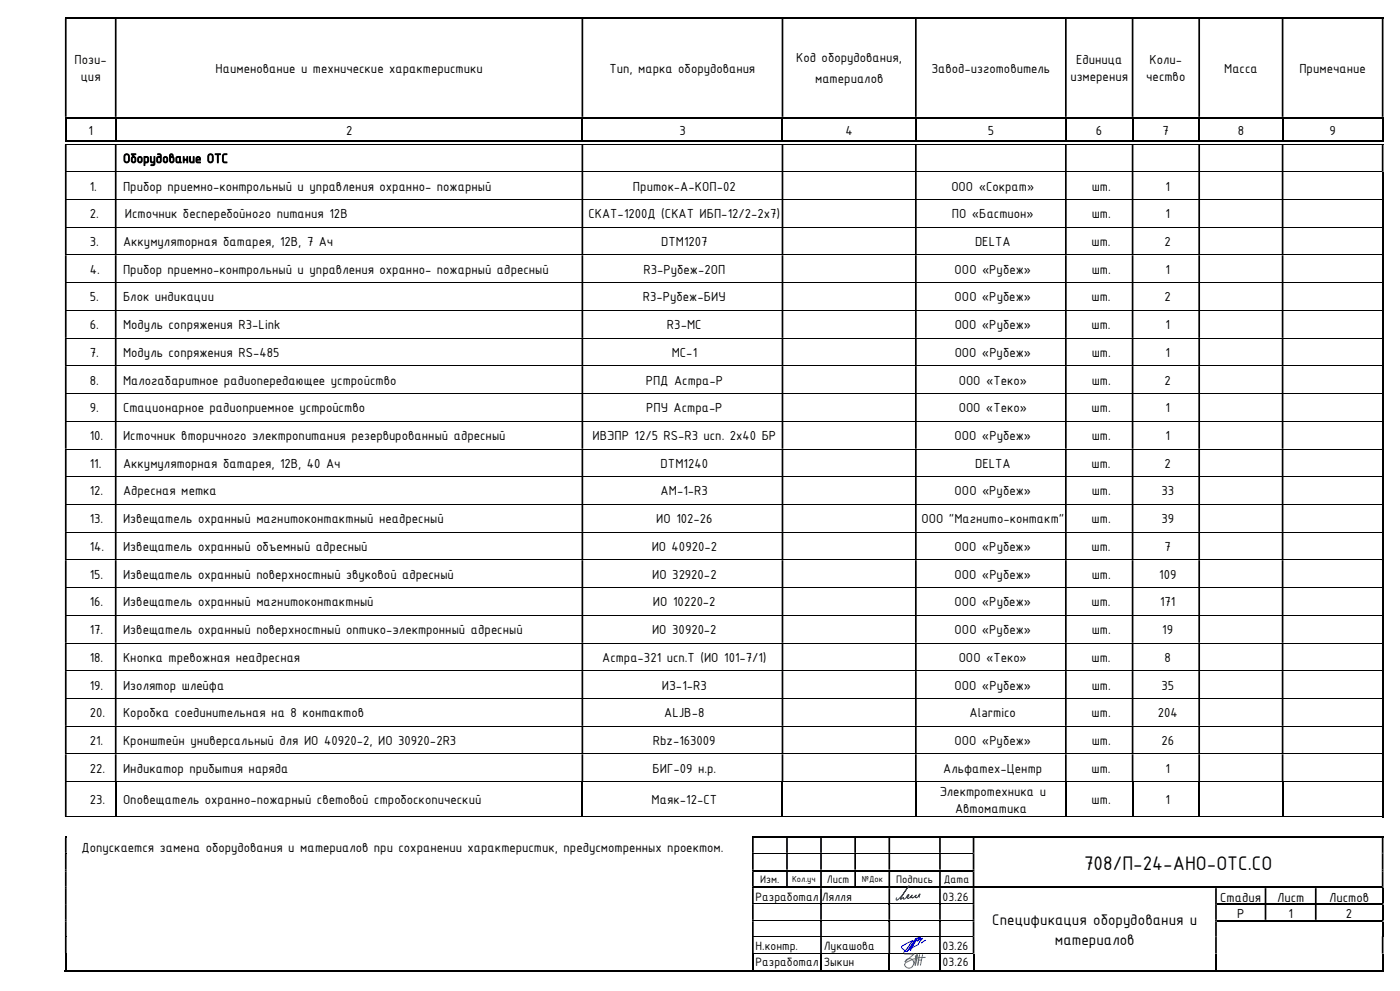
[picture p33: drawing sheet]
<svg xmlns="http://www.w3.org/2000/svg" width="420mm" height="297mm" viewBox="0 0 420 297" stroke-linecap="round" stroke-linejoin="round" font-family="sans-serif">
<defs><g id="words">
<text font-size="6.3" x="325.2" y="260.6">708/П-24-АНО-ОТС.СО</text>
<g font-size="5">
<text x="297.7" y="277.2">Спецификация оборудования и</text>
<text x="316.5" y="283.2">материалов</text>
</g>
<g font-size="4.2">
<text x="22.4" y="19.1">Пози-</text>
<text x="64.6" y="21.8">Наименование и технические характеристики</text>
<text x="182.8" y="21.8">Тип, марка оборудования</text>
<text x="238.8" y="18.7">Код оборудования,</text>
<text x="279.4" y="21.8">Завод-изготовитель</text>
<text x="322.8" y="19.1">Единица</text>
<text x="344.8" y="19.1">Коли-</text>
<text x="367.2" y="21.8">Масса</text>
<text x="389.8" y="21.8">Примечание</text>
<text x="24.2" y="24.4">ция</text>
<text x="244.5" y="24.9">материалов</text>
<text x="321.1" y="24.4">измерения</text>
<text x="343.9" y="24.4">чество</text>
<text x="26.5" y="40.4">1</text>
<text x="103.8" y="40.4">2</text>
<text x="203.8" y="40.4">3</text>
<text x="253.7" y="40.4">4</text>
<text x="296.3" y="40.4">5</text>
<text x="328.8" y="40.4">6</text>
<text x="348.8" y="40.4">7</text>
<text x="371.3" y="40.4">8</text>
<text x="398.8" y="40.4">9</text>
<text x="36.9" y="48.8">Оборудование ОТС</text>
<text x="26.9" y="57.1">1.</text>
<text x="36.9" y="57.1">Прибор приемно-контрольный и управления охранно- пожарный</text>
<text x="189.9" y="57.1">Приток-А-КОП-02</text>
<text x="285.4" y="57.1">ООО «Сократ»</text>
<text x="327.5" y="57.1">шт.</text>
<text x="349.6" y="57.1">1</text>
<text x="26.9" y="65.4">2.</text>
<text x="37.4" y="65.4">Источник бесперебойного питания 12В</text>
<text x="176.5" y="65.4">СКАТ-1200Д (СКАТ ИБП-12/2-2х7)</text>
<text x="285.6" y="65.4">ПО «Бастион»</text>
<text x="327.5" y="65.4">шт.</text>
<text x="349.7" y="65.4">1</text>
<text x="26.9" y="73.7">3.</text>
<text x="36.9" y="73.7">Аккумуляторная батарея, 12В, 7 Ач</text>
<text x="198.3" y="73.7">DTM1207</text>
<text x="292.5" y="73.7">DELTA</text>
<text x="327.5" y="73.7">шт.</text>
<text x="349.4" y="73.7">2</text>
<text x="26.9" y="82">4.</text>
<text x="36.9" y="82">Прибор приемно-контрольный и управления охранно- пожарный адресный</text>
<text x="193" y="82">R3-Рубеж-2ОП</text>
<text x="286.4" y="82">ООО «Рубеж»</text>
<text x="327.5" y="82">шт.</text>
<text x="349.7" y="82">1</text>
<text x="26.9" y="90.3">5.</text>
<text x="36.9" y="90.3">Блок индикации</text>
<text x="192.9" y="90.3">R3-Рубеж-БИУ</text>
<text x="286.4" y="90.3">ООО «Рубеж»</text>
<text x="327.5" y="90.3">шт.</text>
<text x="349.4" y="90.3">2</text>
<text x="26.9" y="98.7">6.</text>
<text x="36.9" y="98.7">Модуль сопряжения R3-Link</text>
<text x="200.1" y="98.7">R3-МС</text>
<text x="286.4" y="98.7">ООО «Рубеж»</text>
<text x="327.5" y="98.7">шт.</text>
<text x="349.7" y="98.7">1</text>
<text x="26.9" y="107">7.</text>
<text x="36.9" y="107">Модуль сопряжения RS-485</text>
<text x="201.5" y="107">МС-1</text>
<text x="286.4" y="107">ООО «Рубеж»</text>
<text x="327.5" y="107">шт.</text>
<text x="349.7" y="107">1</text>
<text x="26.9" y="115.3">8.</text>
<text x="36.9" y="115.3">Малогабаритное радиопередающее устройство</text>
<text x="193.7" y="115.3">РПД Астра-Р</text>
<text x="287.6" y="115.3">ООО «Теко»</text>
<text x="327.5" y="115.3">шт.</text>
<text x="349.4" y="115.3">2</text>
<text x="26.9" y="123.6">9.</text>
<text x="36.9" y="123.6">Стационарное радиоприемное устройство</text>
<text x="193.9" y="123.6">РПУ Астра-Р</text>
<text x="287.6" y="123.6">ООО «Теко»</text>
<text x="327.5" y="123.6">шт.</text>
<text x="349.7" y="123.6">1</text>
<text x="26.9" y="131.9">10.</text>
<text x="36.9" y="131.9">Источник вторичного электропитания резервированный адресный</text>
<text x="177.8" y="131.9">ИВЭПР 12/5 RS-R3 исп. 2х40 БР</text>
<text x="286.4" y="131.9">ООО «Рубеж»</text>
<text x="327.5" y="131.9">шт.</text>
<text x="349.7" y="131.9">1</text>
<text x="26.9" y="140.2">11.</text>
<text x="36.9" y="140.2">Аккумуляторная батарея, 12В, 40 Ач</text>
<text x="198.2" y="140.2">DTM1240</text>
<text x="292.5" y="140.2">DELTA</text>
<text x="327.5" y="140.2">шт.</text>
<text x="349.4" y="140.2">2</text>
<text x="26.9" y="148.5">12.</text>
<text x="36.9" y="148.5">Адресная метка</text>
<text x="198.2" y="148.5">АМ-1-R3</text>
<text x="286.4" y="148.5">ООО «Рубеж»</text>
<text x="327.5" y="148.5">шт.</text>
<text x="348.4" y="148.5">33</text>
<text x="26.9" y="156.8">13.</text>
<text x="36.9" y="156.8">Извещатель охранный магнитоконтактный неадресный</text>
<text x="196.9" y="156.8">ИО 102-26</text>
<text x="276.4" y="156.8">ООО &quot;Магнито-контакт&quot;</text>
<text x="327.5" y="156.8">шт.</text>
<text x="348.5" y="156.8">39</text>
<text x="26.9" y="165.1">14.</text>
<text x="36.9" y="165.1">Извещатель охранный объемный адресный</text>
<text x="195.5" y="165.1">ИО 40920-2</text>
<text x="286.4" y="165.1">ООО «Рубеж»</text>
<text x="327.5" y="165.1">шт.</text>
<text x="349.4" y="165.1">7</text>
<text x="26.9" y="173.4">15.</text>
<text x="36.9" y="173.4">Извещатель охранный поверхностный звуковой адресный</text>
<text x="195.6" y="173.4">ИО 32920-2</text>
<text x="286.4" y="173.4">ООО «Рубеж»</text>
<text x="327.5" y="173.4">шт.</text>
<text x="347.7" y="173.4">109</text>
<text x="26.9" y="181.7">16.</text>
<text x="36.9" y="181.7">Извещатель охранный магнитоконтактный</text>
<text x="195.9" y="181.7">ИО 10220-2</text>
<text x="286.4" y="181.7">ООО «Рубеж»</text>
<text x="327.5" y="181.7">шт.</text>
<text x="348" y="181.7">171</text>
<text x="26.9" y="190">17.</text>
<text x="36.9" y="190">Извещатель охранный поверхностный оптико-электронный адресный</text>
<text x="195.6" y="190">ИО 30920-2</text>
<text x="286.4" y="190">ООО «Рубеж»</text>
<text x="327.5" y="190">шт.</text>
<text x="348.7" y="190">19</text>
<text x="26.9" y="198.4">18.</text>
<text x="36.9" y="198.4">Кнопка тревожная неадресная</text>
<text x="180.6" y="198.4">Астра-321 исп.Т (ИО 101-7/1)</text>
<text x="287.6" y="198.4">ООО «Теко»</text>
<text x="327.5" y="198.4">шт.</text>
<text x="349.4" y="198.4">8</text>
<text x="26.9" y="206.7">19.</text>
<text x="36.9" y="206.7">Изолятор шлейфа</text>
<text x="198.5" y="206.7">ИЗ-1-R3</text>
<text x="286.4" y="206.7">ООО «Рубеж»</text>
<text x="327.5" y="206.7">шт.</text>
<text x="348.4" y="206.7">35</text>
<text x="26.9" y="215">20.</text>
<text x="36.9" y="215">Коробка соединительная на 8 контактов</text>
<text x="199.3" y="215">ALJB-8</text>
<text x="290.9" y="215">Alarmico</text>
<text x="327.5" y="215">шт.</text>
<text x="347.4" y="215">204</text>
<text x="26.9" y="223.3">21.</text>
<text x="36.9" y="223.3">Кронштейн универсальный для ИО 40920-2, ИО 30920-2R3</text>
<text x="195.9" y="223.3">Rbz-163009</text>
<text x="286.4" y="223.3">ООО «Рубеж»</text>
<text x="327.5" y="223.3">шт.</text>
<text x="348.4" y="223.3">26</text>
<text x="26.9" y="231.6">22.</text>
<text x="36.9" y="231.6">Индикатор прибытия наряда</text>
<text x="195.7" y="231.6">БИГ-09 н.р.</text>
<text x="283" y="231.6">Альфатех-Центр</text>
<text x="327.5" y="231.6">шт.</text>
<text x="349.7" y="231.6">1</text>
<text x="281.9" y="238.4">Электротехника и</text>
<text x="26.9" y="241">23.</text>
<text x="36.9" y="241">Оповещатель охранно-пожарный световой стробоскопический</text>
<text x="195.5" y="241">Маяк-12-СТ</text>
<text x="286.5" y="243.6">Автоматика</text>
<text x="327.5" y="241">шт.</text>
<text x="349.7" y="241">1</text>
<text x="24.5" y="255.2">Допускается замена оборудования и материалов при сохранении характеристик, предусмотренных проектом.</text>
<text x="366.1" y="270.3">Стадия</text>
<text x="371.1" y="275.3">Р</text>
<text x="383.1" y="270.3">Лист</text>
<text x="386.5" y="275.3">1</text>
<text x="398.7" y="270.3">Листов</text>
<text x="403.8" y="275.3">2</text>
</g>
<g font-size="3.9">
<text x="226.7" y="269.9">Разработал</text>
<text x="246.6" y="269.9">Лялля</text>
<text x="282.8" y="269.9">03.26</text>
<text x="226.7" y="284.6">Н.контр.</text>
<text x="247.1" y="284.6">Лукашова</text>
<text x="282.8" y="284.6">03.26</text>
<text x="226.7" y="289.6">Разработал</text>
<text x="247.1" y="289.6">Зыкин</text>
<text x="282.8" y="289.6">03.26</text>
</g>
<g font-size="3.5">
<text x="228" y="264.7">Изм.</text>
<text x="248" y="264.7">Лист</text>
<text x="268.8" y="264.7">Подпись</text>
<text x="283.1" y="264.7">Дата</text>
</g>
<g font-size="2.8">
<text x="237.6" y="264.4">Кол.уч</text>
<text x="258.5" y="264.4">№Док</text>
</g>
</g></defs>
<g fill="#000">
<path d="M19.5 5h.5v.5h-.5z" fill-rule="evenodd"/>
<path d="M19.5 5.5h.5v29.5h-.5zM34.5 5.5h.5v29.5h-.5zM174.5 5.5h.5v29.5h-.5zM234.5 5.5h.5v29.5h-.5zM274.5 5.5h.5v29.5h-.5zM319.5 5.5h.5v29.5h-.5zM339.5 5.5h.5v29.5h-.5zM359.5 5.5h.5v29.5h-.5zM384.5 5.5h.5v29.5h-.5zM414.5 5.5h.5v29.5h-.5z" fill-rule="evenodd"/>
<path d="M34.5 5h.5v.5h-.5z" fill-rule="evenodd"/>
<path d="M174.5 5h.5v.5h-.5z" fill-rule="evenodd"/>
<path d="M234.5 5h.5v.5h-.5z" fill-rule="evenodd"/>
<path d="M274.5 5h.5v.5h-.5z" fill-rule="evenodd"/>
<path d="M319.5 5h.5v.5h-.5z" fill-rule="evenodd"/>
<path d="M339.5 5h.5v.5h-.5z" fill-rule="evenodd"/>
<path d="M359.5 5h.5v.5h-.5z" fill-rule="evenodd"/>
<path d="M384.5 5h.5v.5h-.5z" fill-rule="evenodd"/>
<path d="M414.5 5h.5v.5h-.5z" fill-rule="evenodd"/>
<path d="M19.5 35.6h.5v7h-.5z" fill-rule="evenodd"/>
<path d="M34.5 35.6h.5v7h-.5z" fill-rule="evenodd"/>
<path d="M174.5 35.6h.5v7h-.5z" fill-rule="evenodd"/>
<path d="M234.5 35.6h.5v7h-.5z" fill-rule="evenodd"/>
<path d="M274.5 35.6h.5v7h-.5z" fill-rule="evenodd"/>
<path d="M319.5 35.6h.5v7h-.5z" fill-rule="evenodd"/>
<path d="M339.5 35.6h.5v7h-.5z" fill-rule="evenodd"/>
<path d="M359.5 35.6h.5v7h-.5z" fill-rule="evenodd"/>
<path d="M384.5 35.6h.5v7h-.5z" fill-rule="evenodd"/>
<path d="M414.5 35.6h.5v7h-.5z" fill-rule="evenodd"/>
<path d="M19.5 42.1h15v.5h-15z" fill-rule="evenodd"/>
<path d="M19.5 251.2h.5v4.4h-.5zM225.6 251.2h.5v4.4h-.5zM235.8 251.2h.5v4.4h-.5zM246 251.2h.5v4.4h-.5zM256.3 251.2h.5v4.4h-.5zM266.5 251.2h.5v4.4h-.5zM281.7 251.2h.5v4.4h-.5zM291.8 251.2h.5v4.4h-.5zM414.5 251.2h.5v4.4h-.5z" fill-rule="evenodd"/>
<path d="M225.6 250.6h.5v.6h-.5z" fill-rule="evenodd"/>
<path d="M235.8 250.6h.5v.6h-.5z" fill-rule="evenodd"/>
<path d="M246 250.6h.5v.6h-.5z" fill-rule="evenodd"/>
<path d="M256.3 250.6h.5v.6h-.5z" fill-rule="evenodd"/>
<path d="M266.5 250.6h.5v.6h-.5z" fill-rule="evenodd"/>
<path d="M281.7 250.6h.5v.6h-.5z" fill-rule="evenodd"/>
<path d="M291.8 250.6h.5v.6h-.5z" fill-rule="evenodd"/>
<path d="M291.8 255.6h.5v.2h-.5zM414.5 255.6h.5v.2h-.5zM19.5 255.8h.5v4.8h-.5zM225.6 255.8h.5v4.8h-.5zM235.8 255.8h.5v4.8h-.5zM246 255.8h.5v4.8h-.5zM256.3 255.8h.5v4.8h-.5zM266.5 255.8h.5v4.8h-.5zM281.7 255.8h.5v4.8h-.5z" fill-rule="evenodd"/>
<path d="M291.8 255.8h.5v4.8h-.5zM414.5 255.8h.5v4.8h-.5z" fill-rule="evenodd"/>
<path d="M414.5 250.6h.5v.6h-.5z" fill-rule="evenodd"/>
<path d="M19.5 260.6h.5v.6h-.5zM225.6 260.6h.5v.6h-.5z" fill-rule="evenodd"/>
<path d="M19.5 265.6h.5v.6h-.5zM225.6 265.6h.5v.6h-.5z" fill-rule="evenodd"/>
<path d="M19.5 270.6h.5v.6h-.5zM225.6 270.6h.5v.6h-.5z" fill-rule="evenodd"/>
<path d="M19.5 275.7h.5v.5h-.5zM225.6 275.7h.5v.5h-.5z" fill-rule="evenodd"/>
<path d="M226.1 265.6h10.2v.5h-10.2z" fill-rule="evenodd"/>
<path d="M246.5 265.6h10.3v.5h-10.3z" fill-rule="evenodd"/>
<path d="M291.8 260.6h.5v.6h-.5zM414.5 260.6h.5v.6h-.5zM19.5 261.2h.5v4.4h-.5zM225.6 261.2h.5v4.4h-.5zM235.8 261.2h.5v4.4h-.5zM246 261.2h.5v4.4h-.5zM256.3 261.2h.5v4.4h-.5zM266.5 261.2h.5v4.4h-.5zM281.7 261.2h.5v4.4h-.5z" fill-rule="evenodd"/>
<path d="M291.8 261.2h.5v4.4h-.5zM414.5 261.2h.5v4.4h-.5z" fill-rule="evenodd"/>
<path d="M291.8 270.6h.5v.6h-.5zM364.5 270.6h.5v.6h-.5z" fill-rule="evenodd"/>
<path d="M291.8 275.7h.5v.5h-.5zM364.5 275.7h.5v.5h-.5z" fill-rule="evenodd"/>
<path d="M364.5 265.6h.5v.6h-.5z" fill-rule="evenodd"/>
<path d="M365 275.7h30v.5h-30z" fill-rule="evenodd"/>
<path d="M379.4 265.6h.5v.6h-.5z" fill-rule="evenodd"/>
<path d="M394.5 265.6h.5v.6h-.5z" fill-rule="evenodd"/>
<path d="M414.5 265.6h.5v.6h-.5zM19.5 266.2h.5v4.4h-.5zM225.6 266.2h.5v4.4h-.5zM246 266.2h.5v4.4h-.5zM266.5 266.2h.5v4.4h-.5zM281.7 266.2h.5v4.4h-.5zM291.8 266.2h.5v4.4h-.5zM364.5 266.2h.5v4.4h-.5zM379.4 266.2h.5v4.4h-.5zM394.5 266.2h.5v4.4h-.5z" fill-rule="evenodd"/>
<path d="M414.5 270.6h.5v.6h-.5zM19.5 271.2h.5v4.5h-.5zM225.6 271.2h.5v4.5h-.5zM246 271.2h.5v4.5h-.5zM266.5 271.2h.5v4.5h-.5zM281.7 271.2h.5v4.5h-.5zM291.8 271.2h.5v4.5h-.5zM364.5 271.2h.5v4.5h-.5zM379.4 271.2h.5v4.5h-.5zM394.5 271.2h.5v4.5h-.5z" fill-rule="evenodd"/>
<path d="M414.5 275.7h.5v.5h-.5zM19.5 276.2h.5v4.5h-.5zM225.6 276.2h.5v4.5h-.5zM246 276.2h.5v4.5h-.5zM266.5 276.2h.5v4.5h-.5zM281.7 276.2h.5v4.5h-.5zM291.8 276.2h.5v4.5h-.5zM364.5 276.2h.5v4.5h-.5z" fill-rule="evenodd"/>
<path d="M19.5 285.8h.5v5.4h-.5z" fill-rule="evenodd"/>
<path d="M19.5 290.7h206.1v.5h-206.1z" fill-rule="evenodd"/>
<path d="M225.6 285.8h.5v5.4h-.5z" fill-rule="evenodd"/>
<path d="M246 285.8h.5v5.4h-.5z" fill-rule="evenodd"/>
<path d="M266.5 285.8h.5v5.4h-.5z" fill-rule="evenodd"/>
<path d="M281.7 285.8h.5v5.4h-.5z" fill-rule="evenodd"/>
<path d="M291.8 280.7h.5v.1h-.5zM364.5 280.7h.5v.1h-.5zM414.5 280.7h.5v.1h-.5zM19.5 280.8h.5v4.9h-.5zM225.6 280.8h.5v4.9h-.5zM246 280.8h.5v4.9h-.5zM266.5 280.8h.5v4.9h-.5zM281.7 280.8h.5v4.9h-.5z" fill-rule="evenodd"/>
<path d="M291.8 280.8h.5v4.9h-.5zM364.5 280.8h.5v4.9h-.5zM414.5 280.8h.5v4.9h-.5z" fill-rule="evenodd"/>
<path d="M291.8 285.7h.5v.1h-.5zM364.5 285.7h.5v.1h-.5zM414.5 285.7h.5v.1h-.5z" fill-rule="evenodd"/>
<path d="M291.8 285.8h.5v5.4h-.5z" fill-rule="evenodd"/>
<path d="M364.5 285.8h.5v5.4h-.5z" fill-rule="evenodd"/>
<path d="M414.5 285.8h.5v5.4h-.5z" fill-rule="evenodd"/>
</g>
<g fill="#000">
<path d="M20 5h14.5v.5h-14.5zM35 5h139.5v.5h-139.5zM175 5h59.5v.5h-59.5zM235 5h39.5v.5h-39.5zM275 5h44.5v.5h-44.5zM320 5h19.5v.5h-19.5zM340 5h19.5v.5h-19.5zM360 5h24.5v.5h-24.5zM385 5h29.5v.5h-29.5zM19.5 35h.5v.6h-.5zM20 35h14.5v.5h-14.5zM34.5 35h.5v.6h-.5z"/>
<path d="M35 35h139.5v.5h-139.5zM174.5 35h.5v.6h-.5zM175 35h59.5v.5h-59.5zM234.5 35h.5v.6h-.5zM235 35h39.5v.5h-39.5zM274.5 35h.5v.6h-.5zM275 35h44.5v.5h-44.5zM319.5 35h.5v.6h-.5zM320 35h19.5v.5h-19.5zM339.5 35h.5v.6h-.5zM340 35h19.5v.5h-19.5zM359.5 35h.5v.6h-.5z"/>
<path d="M360 35h24.5v.5h-24.5zM384.5 35h.5v.6h-.5zM385 35h29.5v.5h-29.5zM414.5 35h.5v.6h-.5zM35 42.1h139.5v.5h-139.5zM175 42.1h59.5v.5h-59.5zM235 42.1h39.5v.5h-39.5zM275 42.1h44.5v.5h-44.5zM320 42.1h19.5v.5h-19.5zM340 42.1h19.5v.5h-19.5zM360 42.1h24.5v.5h-24.5zM385 42.1h29.5v.5h-29.5z"/>
<path d="M414.5 42.1h.5v.5h-.5zM19.5 250.6h.5v.6h-.5zM19.5 255.6h.5v.2h-.5zM226.1 250.6h9.7v.5h-9.7zM236.3 250.6h9.7v.5h-9.7zM246.5 250.6h9.8v.5h-9.8zM256.8 250.6h9.7v.5h-9.7zM267 250.6h14.7v.5h-14.7zM282.2 250.6h9.6v.5h-9.6zM292.3 250.6h122.2v.5h-122.2zM226.1 260.6h9.7v.6h-9.7zM235.8 260.6h.5v.6h-.5z"/>
<path d="M236.3 260.6h9.7v.6h-9.7zM236.3 265.6h9.7v.5h-9.7zM246 260.6h.5v.6h-.5zM246 265.6h.5v.6h-.5zM246 270.6h.5v.6h-.5zM246 275.7h.5v.5h-.5zM246.5 260.6h9.8v.6h-9.8zM256.3 260.6h.5v.6h-.5zM256.8 260.6h9.7v.6h-9.7zM256.8 265.6h9.7v.5h-9.7zM266.5 260.6h.5v.6h-.5zM266.5 265.6h.5v.6h-.5z"/>
<path d="M266.5 270.6h.5v.6h-.5zM266.5 275.7h.5v.5h-.5zM267 260.6h14.7v.6h-14.7zM267 265.6h14.7v.5h-14.7zM281.7 260.6h.5v.6h-.5zM281.7 265.6h.5v.6h-.5zM281.7 270.6h.5v.6h-.5zM281.7 275.7h.5v.5h-.5zM282.2 260.6h9.6v.6h-9.6zM282.2 265.6h9.6v.5h-9.6zM291.8 265.6h.5v.6h-.5zM292.3 265.6h72.2v.5h-72.2z"/>
<path d="M365 265.6h14.4v.5h-14.4zM365 270.6h14.4v.5h-14.4zM379.4 270.6h.5v.6h-.5zM379.9 265.6h14.6v.5h-14.6zM379.9 270.6h14.6v.5h-14.6zM394.5 270.6h.5v.6h-.5zM395 265.6h19.5v.5h-19.5zM395 270.6h19.5v.5h-19.5zM395 275.7h19.5v.5h-19.5zM414.5 266.2h.5v4.4h-.5zM414.5 271.2h.5v4.5h-.5zM414.5 276.2h.5v4.5h-.5z"/>
<path d="M19.5 280.7h.5v.1h-.5zM19.5 285.7h.5v.1h-.5zM226.1 290.7h19.9v.5h-19.9zM246.5 290.7h20v.5h-20zM267 290.7h14.7v.5h-14.7zM282.2 290.7h9.6v.5h-9.6zM292.3 290.7h72.2v.5h-72.2zM365 290.7h49.5v.5h-49.5zM414.5 290.7h.5v.5h-.5z"/>
</g>
<path d="M225.6 255.7h66.2M226.1 270.7h19.9M226.1 275.8h19.9M246.5 270.7h20M246.5 275.8h20M267 270.7h14.7M267 275.8h14.7M282.2 270.7h9.6M282.2 275.8h9.6M225.6 280.8h66.2M225.6 285.7h66.2" fill="none" stroke="#000" stroke-width=".3"/>
<path d="M274.7 281.5l1.4-.6-.9 1.2 1.5-.9-.9 1.2a2.29 2.29 0 0 1-1.9 1.5l-.9 .7M274.7 281.3l-2.5 3.8-.6-.1-.9-.7-.2-.7 3.4-1.7-2.8 3.6M275 281.1l-2.5 3.8M275.5 280.9l-2.4 4M277.7 281.8l-1.3 .8" fill="none" stroke="#00f" stroke-width=".3"/>
<path d="M275.8 268.9l-.1-.7 .2-.3 .1 .3-1.1 .9-.4-.2 .4-.6-1.1 .8-.1-.2-.5 .2 .5-.8-.4 .4a.72 .72 0 0 1-1 .5l-.2-.2 .3-.4-.3 .1v-.1l.6-.5-.1 .3-1.2 1h-.4v-.4l-.8 .5 1.2-2.2 1.3-1.8-1.8 2.5-1.7 1.8-.4-.2 .2-.5" fill="none" stroke="#003f7f" stroke-width=".3"/>
<path d="M271.3 289.1a1.4 1.4 0 0 0 1.1 1 1.4 1.4 0 0 0 1.4-.5M271.5 288.2a1.35 1.35 0 0 1 2-.7 1.35 1.35 0 0 1 .2 2.1M275 285.9v1.8l-.5 1.6M275.1 285.9l.4 2.3-.2 1.1M275.6 287.7h.8" fill="none" stroke="#2776bb" stroke-width=".3"/>
<path d="M274.8 286.6l.2 .2z" fill-rule="evenodd" fill="#2776bb"/>
<path d="M274.8 286.6l.2 .2z" fill="none" stroke="#2776bb" stroke-width=".3"/>
<path d="M274.7 286.5l.2 .2z" fill-rule="evenodd" fill="#2776bb"/>
<path d="M274.7 286.5l.2 .2z" fill="none" stroke="#2776bb" stroke-width=".3"/>
<path d="M274.6 286.6l.2 .2z" fill-rule="evenodd" fill="#2776bb"/>
<path d="M274.6 286.6l.2 .2z" fill="none" stroke="#2776bb" stroke-width=".3"/>
<path d="M274.7 286.7l.2 .1z" fill-rule="evenodd" fill="#2776bb"/>
<path d="M271.3 285.9h2.9l-2.7 2.3M272.1 288.3l-.5 .3-.3 .6M274.7 286.7l.2 .1zM274.8 286.7l.1 1.3-.3 1.4M274.9 286.6l-.7 2.3M275.9 286.1l-.6 3.2M276.8 286.1l-.7 3.2M277.6 286.9l-1.9 .1-1.8 .5-1.8 .8" fill="none" stroke="#2776bb" stroke-width=".3"/>
<g fill="none" stroke="#000" stroke-width=".3">
<path d="M19.5 43.2h395.5M19.5 51.5h395M19.5 59.8h395M19.5 68.1h395M19.5 76.4h395M19.5 84.7h395M19.5 93h395M19.5 101.3h395M19.5 109.6h395M19.5 117.9h395M19.5 126.3h395M19.5 134.6h395"/>
<path d="M19.5 142.9h395M19.5 151.2h395M19.5 159.5h395M19.5 167.8h395M19.5 176.1h395M19.5 184.4h395M19.5 192.7h395M19.5 201h395M19.5 209.3h395M19.5 217.6h395M19.5 226h395M19.5 234.3h395"/>
<path d="M19.5 244.8h395"/>
</g>
<g fill="#000">
<path d="M19.5 43.3h.5v8.1h-.5zM34.5 43.3h.5v8.1h-.5zM174.5 43.3h.5v8.1h-.5zM234.5 43.3h.5v8.1h-.5zM274.5 43.3h.5v8.1h-.5zM319.5 43.3h.5v8.1h-.5zM339.5 43.3h.5v8.1h-.5zM359.5 43.3h.5v8.1h-.5zM384.5 43.3h.5v8.1h-.5zM414.5 43.3h.5v8.1h-.5z" fill-rule="evenodd"/>
<path d="M414.5 51.4h.5v.2h-.5zM19.5 51.6h.5v8.1h-.5zM34.5 51.6h.5v8.1h-.5zM174.5 51.6h.5v8.1h-.5zM234.5 51.6h.5v8.1h-.5zM274.5 51.6h.5v8.1h-.5zM319.5 51.6h.5v8.1h-.5zM339.5 51.6h.5v8.1h-.5zM359.5 51.6h.5v8.1h-.5zM384.5 51.6h.5v8.1h-.5z" fill-rule="evenodd"/>
<path d="M414.5 59.7h.5v.2h-.5zM19.5 59.9h.5v8.1h-.5zM34.5 59.9h.5v8.1h-.5zM174.5 59.9h.5v8.1h-.5zM234.5 59.9h.5v8.1h-.5zM274.5 59.9h.5v8.1h-.5zM319.5 59.9h.5v8.1h-.5zM339.5 59.9h.5v8.1h-.5zM359.5 59.9h.5v8.1h-.5zM384.5 59.9h.5v8.1h-.5z" fill-rule="evenodd"/>
<path d="M414.5 68h.5v.2h-.5zM19.5 68.2h.5v8.1h-.5zM34.5 68.2h.5v8.1h-.5zM174.5 68.2h.5v8.1h-.5zM234.5 68.2h.5v8.1h-.5zM274.5 68.2h.5v8.1h-.5zM319.5 68.2h.5v8.1h-.5zM339.5 68.2h.5v8.1h-.5zM359.5 68.2h.5v8.1h-.5zM384.5 68.2h.5v8.1h-.5z" fill-rule="evenodd"/>
<path d="M414.5 76.3h.5v.2h-.5zM19.5 76.5h.5v8.1h-.5zM34.5 76.5h.5v8.1h-.5zM174.5 76.5h.5v8.1h-.5zM234.5 76.5h.5v8.1h-.5zM274.5 76.5h.5v8.1h-.5zM319.5 76.5h.5v8.1h-.5zM339.5 76.5h.5v8.1h-.5zM359.5 76.5h.5v8.1h-.5zM384.5 76.5h.5v8.1h-.5z" fill-rule="evenodd"/>
<path d="M414.5 84.6h.5v.2h-.5zM19.5 84.8h.5v8.2h-.5zM34.5 84.8h.5v8.2h-.5zM174.5 84.8h.5v8.2h-.5zM234.5 84.8h.5v8.2h-.5zM274.5 84.8h.5v8.2h-.5zM319.5 84.8h.5v8.2h-.5zM339.5 84.8h.5v8.2h-.5zM359.5 84.8h.5v8.2h-.5zM384.5 84.8h.5v8.2h-.5z" fill-rule="evenodd"/>
<path d="M414.5 93h.5v.1h-.5zM19.5 93.1h.5v8.2h-.5zM34.5 93.1h.5v8.2h-.5zM174.5 93.1h.5v8.2h-.5zM234.5 93.1h.5v8.2h-.5zM274.5 93.1h.5v8.2h-.5zM319.5 93.1h.5v8.2h-.5zM339.5 93.1h.5v8.2h-.5zM359.5 93.1h.5v8.2h-.5zM384.5 93.1h.5v8.2h-.5z" fill-rule="evenodd"/>
<path d="M414.5 101.3h.5v.1h-.5zM19.5 101.4h.5v8.2h-.5zM34.5 101.4h.5v8.2h-.5zM174.5 101.4h.5v8.2h-.5zM234.5 101.4h.5v8.2h-.5zM274.5 101.4h.5v8.2h-.5zM319.5 101.4h.5v8.2h-.5zM339.5 101.4h.5v8.2h-.5zM359.5 101.4h.5v8.2h-.5zM384.5 101.4h.5v8.2h-.5z" fill-rule="evenodd"/>
<path d="M414.5 109.6h.5v.1h-.5zM19.5 109.7h.5v8.2h-.5zM34.5 109.7h.5v8.2h-.5zM174.5 109.7h.5v8.2h-.5zM234.5 109.7h.5v8.2h-.5zM274.5 109.7h.5v8.2h-.5zM319.5 109.7h.5v8.2h-.5zM339.5 109.7h.5v8.2h-.5zM359.5 109.7h.5v8.2h-.5zM384.5 109.7h.5v8.2h-.5z" fill-rule="evenodd"/>
<path d="M414.5 117.9h.5v.1h-.5zM19.5 118h.5v8.2h-.5zM34.5 118h.5v8.2h-.5zM174.5 118h.5v8.2h-.5zM234.5 118h.5v8.2h-.5zM274.5 118h.5v8.2h-.5zM319.5 118h.5v8.2h-.5zM339.5 118h.5v8.2h-.5zM359.5 118h.5v8.2h-.5zM384.5 118h.5v8.2h-.5z" fill-rule="evenodd"/>
<path d="M414.5 126.2h.5v.2h-.5zM19.5 126.4h.5v8.1h-.5zM34.5 126.4h.5v8.1h-.5zM174.5 126.4h.5v8.1h-.5zM234.5 126.4h.5v8.1h-.5zM274.5 126.4h.5v8.1h-.5zM319.5 126.4h.5v8.1h-.5zM339.5 126.4h.5v8.1h-.5zM359.5 126.4h.5v8.1h-.5zM384.5 126.4h.5v8.1h-.5z" fill-rule="evenodd"/>
<path d="M414.5 134.5h.5v.2h-.5zM19.5 134.7h.5v8.1h-.5zM34.5 134.7h.5v8.1h-.5zM174.5 134.7h.5v8.1h-.5zM234.5 134.7h.5v8.1h-.5zM274.5 134.7h.5v8.1h-.5zM319.5 134.7h.5v8.1h-.5zM339.5 134.7h.5v8.1h-.5zM359.5 134.7h.5v8.1h-.5zM384.5 134.7h.5v8.1h-.5z" fill-rule="evenodd"/>
<path d="M414.5 142.8h.5v.2h-.5zM19.5 143h.5v8.1h-.5zM34.5 143h.5v8.1h-.5zM174.5 143h.5v8.1h-.5zM234.5 143h.5v8.1h-.5zM274.5 143h.5v8.1h-.5zM319.5 143h.5v8.1h-.5zM339.5 143h.5v8.1h-.5zM359.5 143h.5v8.1h-.5zM384.5 143h.5v8.1h-.5z" fill-rule="evenodd"/>
<path d="M414.5 151.1h.5v.2h-.5zM19.5 151.3h.5v8.1h-.5zM34.5 151.3h.5v8.1h-.5zM174.5 151.3h.5v8.1h-.5zM234.5 151.3h.5v8.1h-.5zM274.5 151.3h.5v8.1h-.5zM319.5 151.3h.5v8.1h-.5zM339.5 151.3h.5v8.1h-.5zM359.5 151.3h.5v8.1h-.5zM384.5 151.3h.5v8.1h-.5z" fill-rule="evenodd"/>
<path d="M414.5 159.4h.5v.2h-.5zM19.5 159.6h.5v8.1h-.5zM34.5 159.6h.5v8.1h-.5zM174.5 159.6h.5v8.1h-.5zM234.5 159.6h.5v8.1h-.5zM274.5 159.6h.5v8.1h-.5zM319.5 159.6h.5v8.1h-.5zM339.5 159.6h.5v8.1h-.5zM359.5 159.6h.5v8.1h-.5zM384.5 159.6h.5v8.1h-.5z" fill-rule="evenodd"/>
<path d="M414.5 167.7h.5v.2h-.5zM19.5 167.9h.5v8.1h-.5zM34.5 167.9h.5v8.1h-.5zM174.5 167.9h.5v8.1h-.5zM234.5 167.9h.5v8.1h-.5zM274.5 167.9h.5v8.1h-.5zM319.5 167.9h.5v8.1h-.5zM339.5 167.9h.5v8.1h-.5zM359.5 167.9h.5v8.1h-.5zM384.5 167.9h.5v8.1h-.5z" fill-rule="evenodd"/>
<path d="M414.5 176h.5v.2h-.5zM19.5 176.2h.5v8.1h-.5zM34.5 176.2h.5v8.1h-.5zM174.5 176.2h.5v8.1h-.5zM234.5 176.2h.5v8.1h-.5zM274.5 176.2h.5v8.1h-.5zM319.5 176.2h.5v8.1h-.5zM339.5 176.2h.5v8.1h-.5zM359.5 176.2h.5v8.1h-.5zM384.5 176.2h.5v8.1h-.5z" fill-rule="evenodd"/>
<path d="M414.5 184.3h.5v.2h-.5zM19.5 184.5h.5v8.2h-.5zM34.5 184.5h.5v8.2h-.5zM174.5 184.5h.5v8.2h-.5zM234.5 184.5h.5v8.2h-.5zM274.5 184.5h.5v8.2h-.5zM319.5 184.5h.5v8.2h-.5zM339.5 184.5h.5v8.2h-.5zM359.5 184.5h.5v8.2h-.5zM384.5 184.5h.5v8.2h-.5z" fill-rule="evenodd"/>
<path d="M414.5 192.7h.5v.1h-.5zM19.5 192.8h.5v8.2h-.5zM34.5 192.8h.5v8.2h-.5zM174.5 192.8h.5v8.2h-.5zM234.5 192.8h.5v8.2h-.5zM274.5 192.8h.5v8.2h-.5zM319.5 192.8h.5v8.2h-.5zM339.5 192.8h.5v8.2h-.5zM359.5 192.8h.5v8.2h-.5zM384.5 192.8h.5v8.2h-.5z" fill-rule="evenodd"/>
<path d="M414.5 201h.5v.1h-.5zM19.5 201.1h.5v8.2h-.5zM34.5 201.1h.5v8.2h-.5zM174.5 201.1h.5v8.2h-.5zM234.5 201.1h.5v8.2h-.5zM274.5 201.1h.5v8.2h-.5zM319.5 201.1h.5v8.2h-.5zM339.5 201.1h.5v8.2h-.5zM359.5 201.1h.5v8.2h-.5zM384.5 201.1h.5v8.2h-.5z" fill-rule="evenodd"/>
<path d="M414.5 209.3h.5v.1h-.5zM19.5 209.4h.5v8.2h-.5zM34.5 209.4h.5v8.2h-.5zM174.5 209.4h.5v8.2h-.5zM234.5 209.4h.5v8.2h-.5zM274.5 209.4h.5v8.2h-.5zM319.5 209.4h.5v8.2h-.5zM339.5 209.4h.5v8.2h-.5zM359.5 209.4h.5v8.2h-.5zM384.5 209.4h.5v8.2h-.5z" fill-rule="evenodd"/>
<path d="M414.5 217.6h.5v.1h-.5zM19.5 217.7h.5v8.2h-.5zM34.5 217.7h.5v8.2h-.5zM174.5 217.7h.5v8.2h-.5zM234.5 217.7h.5v8.2h-.5zM274.5 217.7h.5v8.2h-.5zM319.5 217.7h.5v8.2h-.5zM339.5 217.7h.5v8.2h-.5zM359.5 217.7h.5v8.2h-.5zM384.5 217.7h.5v8.2h-.5z" fill-rule="evenodd"/>
<path d="M414.5 225.9h.5v.2h-.5zM19.5 226.1h.5v8.1h-.5zM34.5 226.1h.5v8.1h-.5zM174.5 226.1h.5v8.1h-.5zM234.5 226.1h.5v8.1h-.5zM274.5 226.1h.5v8.1h-.5zM319.5 226.1h.5v8.1h-.5zM339.5 226.1h.5v8.1h-.5zM359.5 226.1h.5v8.1h-.5zM384.5 226.1h.5v8.1h-.5z" fill-rule="evenodd"/>
<path d="M414.5 234.2h.5v.2h-.5zM19.5 234.4h.5v10.3h-.5z" fill-rule="evenodd"/>
<path d="M414.5 234.4h.5v10.5h-.5z" fill-rule="evenodd"/>
</g>
<g fill="#000">
<path d="M414.5 51.6h.5v8.1h-.5zM414.5 59.9h.5v8.1h-.5zM414.5 68.2h.5v8.1h-.5zM414.5 76.5h.5v8.1h-.5zM414.5 84.8h.5v8.2h-.5zM414.5 93.1h.5v8.2h-.5zM414.5 101.4h.5v8.2h-.5zM414.5 109.7h.5v8.2h-.5zM414.5 118h.5v8.2h-.5zM414.5 126.4h.5v8.1h-.5zM414.5 134.7h.5v8.1h-.5zM414.5 143h.5v8.1h-.5z"/>
<path d="M414.5 151.3h.5v8.1h-.5zM414.5 159.6h.5v8.1h-.5zM414.5 167.9h.5v8.1h-.5zM414.5 176.2h.5v8.1h-.5zM414.5 184.5h.5v8.2h-.5zM414.5 192.8h.5v8.2h-.5zM414.5 201.1h.5v8.2h-.5zM414.5 209.4h.5v8.2h-.5zM414.5 217.7h.5v8.2h-.5zM34.5 234.4h.5v10.3h-.5zM174.5 234.4h.5v10.3h-.5zM234.5 234.4h.5v10.3h-.5z"/>
<path d="M274.5 234.4h.5v10.3h-.5zM319.5 234.4h.5v10.3h-.5zM339.5 234.4h.5v10.3h-.5zM359.5 234.4h.5v10.3h-.5zM384.5 234.4h.5v10.3h-.5zM414.5 226.1h.5v8.1h-.5z"/>
</g>
<use href="#words"/>
</svg>
